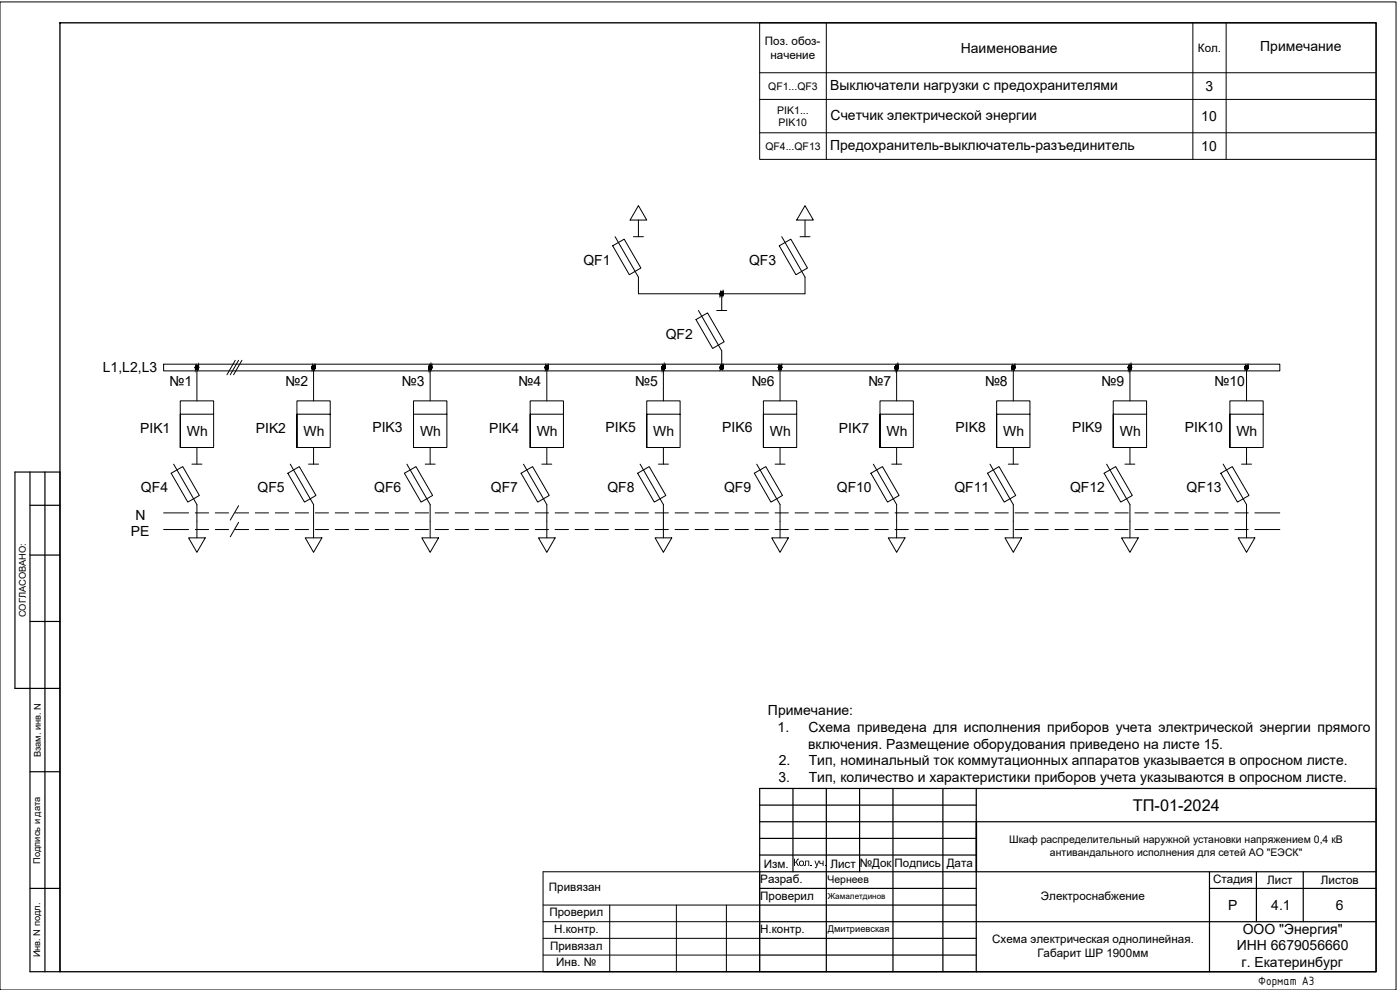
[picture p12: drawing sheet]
<svg xmlns="http://www.w3.org/2000/svg" width="420mm" height="297mm" viewBox="0 0 420 297" stroke-linecap="round" stroke-linejoin="round" font-family="sans-serif">
<defs><g id="words">
<text font-size="4.9" x="340" y="243.3">ТП-01-2024</text>
<g font-size="4.2">
<text x="288.4" y="15.8">Наименование</text>
<text x="378.2" y="15.4">Примечание</text>
<text x="249.2" y="26.9">Выключатели нагрузки с предохранителями</text>
<text x="361.8" y="27.3">3</text>
<text x="249.3" y="35.9">Счетчик электрической энергии</text>
<text x="360.5" y="36.3">10</text>
<text x="249.2" y="44.9">Предохранитель-выключатель-разъединитель</text>
<text x="360.5" y="45.3">10</text>
<text x="175.1" y="79.5">QF1</text>
<text x="224.8" y="79.5">QF3</text>
<text x="199.8" y="101.6">QF2</text>
<text x="30.9" y="111.5">L1,L2,L3</text>
<text x="50.9" y="115.8">№1</text>
<text x="85.6" y="115.8">№2</text>
<text x="120.6" y="115.7">№3</text>
<text x="155.6" y="115.8">№4</text>
<text x="190.6" y="115.7">№5</text>
<text x="225.6" y="115.7">№6</text>
<text x="260.6" y="115.8">№7</text>
<text x="295.6" y="115.7">№8</text>
<text x="330.6" y="115.7">№9</text>
<text x="364.5" y="115.7">№10</text>
<text x="42.1" y="129.8">PIK1</text>
<text x="56.1" y="130.8">Wh</text>
<text x="76.8" y="129.8">PIK2</text>
<text x="91.1" y="130.8">Wh</text>
<text x="111.8" y="129.7">PIK3</text>
<text x="126.1" y="130.8">Wh</text>
<text x="146.8" y="129.8">PIK4</text>
<text x="161.1" y="130.8">Wh</text>
<text x="181.8" y="129.7">PIK5</text>
<text x="196.1" y="130.8">Wh</text>
<text x="216.8" y="129.7">PIK6</text>
<text x="231.1" y="130.8">Wh</text>
<text x="251.8" y="129.8">PIK7</text>
<text x="266.1" y="130.8">Wh</text>
<text x="286.8" y="129.7">PIK8</text>
<text x="301.1" y="130.8">Wh</text>
<text x="321.8" y="129.7">PIK9</text>
<text x="336.1" y="130.8">Wh</text>
<text x="355.6" y="129.7">PIK10</text>
<text x="371.1" y="130.8">Wh</text>
<text x="42.3" y="147.7">QF4</text>
<text x="77.3" y="147.7">QF5</text>
<text x="112.3" y="147.7">QF6</text>
<text x="147.3" y="147.7">QF7</text>
<text x="182.3" y="147.7">QF8</text>
<text x="217.3" y="147.7">QF9</text>
<text x="251.1" y="147.7">QF10</text>
<text x="286.4" y="147.7">QF11</text>
<text x="321.1" y="147.7">QF12</text>
<text x="356.1" y="147.7">QF13</text>
<text x="40.6" y="155.9">N</text>
<text x="39.3" y="160.9">PE</text>
<text x="230.5" y="214.5">Примечание:</text>
<text x="233.4" y="219.5">1.</text>
<text x="242.6" y="219.5">Схема приведена для исполнения приборов учета электрической энергии прямого</text>
<text x="242.5" y="224.6">включения. Размещение оборудования приведено на листе 15.</text>
<text x="233.7" y="229.6">2.</text>
<text x="242.7" y="229.6">Тип, номинальный ток коммутационных аппаратов указывается в опросном листе.</text>
<text x="233.6" y="234.7">3.</text>
<text x="242.7" y="234.7">Тип, количество и характеристики приборов учета указываются в опросном листе.</text>
<text x="368.6" y="273.1">Р</text>
<text x="381.5" y="273.1">4.1</text>
<text x="400.9" y="273">6</text>
<text x="373" y="280.1">ООО &quot;Энергия&quot;</text>
<text x="371.2" y="285.1">ИНН 6679056660</text>
<text x="372.6" y="290.2">г. Екатеринбург</text>
</g>
<text font-size="3.9" x="377.6" y="295.5">Формат А3</text>
<g font-size="3.5">
<text x="229.6" y="13.5">Поз. обоз-</text>
<text x="231.2" y="17.7">начение</text>
<text x="359.5" y="15.6">Кол.</text>
<text x="229.3" y="260.3">Изм.</text>
<text x="249.2" y="260.3">Лист</text>
<text x="258" y="260">№Док</text>
<text x="268.5" y="260">Подпись</text>
<text x="284.1" y="260">Дата</text>
<text x="164.7" y="267.4">Привязан</text>
<text x="228.2" y="269.9">Проверил</text>
<text x="228.2" y="265">Разраб.</text>
<text x="312.4" y="270">Электроснабжение</text>
<text x="364.1" y="265.1">Стадия</text>
<text x="380.3" y="265.3">Лист</text>
<text x="396.4" y="265.3">Листов</text>
<text x="164.9" y="275">Проверил</text>
<text x="166.3" y="280">Н.контр.</text>
<text x="228.2" y="280">Н.контр.</text>
<text x="165.1" y="285">Привязал</text>
<text x="297.8" y="282.9">Схема электрическая однолинейная.</text>
<text x="311.3" y="287.1">Габарит ШР 1900мм</text>
<text x="166.9" y="289.8">Инв. №</text>
</g>
<g font-size="3.1">
<text x="230.6" y="26.9">QF1...QF3</text>
<text x="233.3" y="34.1">PIK1...</text>
<text x="233.7" y="37.8">PIK10</text>
<text x="229.7" y="44.9">QF4...QF13</text>
<text x="302.9" y="253.1">Шкаф распределительный наружной установки напряжением 0,4 кВ</text>
<text x="315.1" y="256.8">антивандального исполнения для сетей АО &quot;ЕЭСК&quot;</text>
<text x="238" y="259.8">Кол . уч.</text>
<text x="248.3" y="264.9">Чернеев</text>
</g>
<g font-size="2.8">
<text x="7.7" y="185.2" transform="rotate(-90 7.7 185.2)">СОГЛАСОВАНО:</text>
<text x="12.2" y="227.2" transform="rotate(-90 12.2 227.2)">Взам. инв. N</text>
<text x="12" y="259.2" transform="rotate(-90 12 259.2)">Подпись и дата</text>
<text x="248.4" y="279.8">Дмитриевская</text>
<text x="12" y="287.3" transform="rotate(-90 12 287.3)">Инв. N подл.</text>
</g>
<text font-size="2.4" x="248.4" y="269.8">Жамалетдинов</text>
</g></defs>
<path d="M18 6.8h395v284.8h-395z" fill="none" stroke="#000" stroke-width=".4"/>
<path d="M9 141.6v150h9v-150h-13.5v65h13.5M9 151.6h9M13.5 141.6v150M9 166.5h9M9 186.5h9M9 231.5h9M9 266.6h9" fill="none" stroke="#000" stroke-width=".36"/>
<!-- layer: 0 -->
<g fill="none" stroke="#000" stroke-width=".36">
<path d="M228 236.6h185v55h-185zM238 236.6v25M248 236.6v55M258 236.6v25M268 236.6v55M283 236.6v55M293 236.6v10M228 241.6h65M228 246.6h185M228 251.6h65M228 256.5h65M228 261.6h185"/>
<path d="M228 266.6h65M228 271.6h65M228 276.5h185M293 261.6v30M363 266.6h50M363 261.6v30M377.1 261.6v14.9M391.1 261.6v14.9M228 281.5h65M228 286.6h65"/>
</g>
<path d="M293 246.6v15" fill="none" stroke="#000" stroke-width=".51"/>
<g fill="#000" stroke="#000" stroke-width=".3">
<path d="M216.1 88.1v.2zM217.1 88v.1zM58.6 110.3v.1zM59.6 110.1v.2zM93.6 110.3v.1zM94.6 110.1v.2zM128.6 110.3v.1zM129.6 110.1v.2zM163.6 110.3v.1zM164.6 110.1v.2zM198.6 110.3v.1zM199.6 110.1v.2z"/>
<path d="M216.1 110.3v.1zM217.1 110.1v.2zM233.6 110.3v.1zM234.6 110.1v.2zM268.6 110.3v.1zM269.6 110.1v.2zM303.6 110.3v.1zM304.6 110.1v.2zM338.6 110.3v.1zM339.6 110.1v.2zM373.6 110.3v.1zM374.6 110.1v.2z"/>
<path d="M216.1 88v.1zM216.1 88v.1z"/>
<path d="M216.2 88.1v.3zM216.1 88.1v.2z"/>
<path d="M216.2 87.9l-.1 .2zM216.2 87.9l-.1 .2z"/>
<path d="M216.2 88.1v.4zM216.2 88.1v.3z"/>
<path d="M216.2 87.8v.3zM216.2 87.8v.3z"/>
<path d="M216.3 88.1v.4zM216.2 88.1v.4z"/>
<path d="M216.3 87.8l-.1 .3zM216.3 87.8l-.1 .3z"/>
<path d="M216.3 88.1v.5zM216.3 88.1v.4z"/>
<path d="M216.3 87.7v.4zM216.3 87.8v.3z"/>
<path d="M216.4 88.1v.5zM216.3 88.1v.5z"/>
<path d="M216.4 87.7l-.1 .4zM216.3 87.7v.4z"/>
<path d="M216.5 88.1v.6zM216.4 88.1v.5z"/>
<path d="M216.5 87.7l-.1 .4zM216.4 87.7v.4z"/>
<path d="M216.6 88.1l-.1 .6zM216.5 88.1v.6z"/>
<path d="M216.6 87.7l-.1 .4zM216.5 87.7v.4z"/>
<path d="M216.7 88.1l-.1 .6zM216.6 88.1v.6z"/>
<path d="M216.7 87.7l-.1 .4zM216.6 87.7v.4z"/>
<path d="M216.8 88.1l-.1 .6zM216.7 88.1v.6z"/>
<path d="M216.8 87.7l-.1 .4zM216.7 87.7v.4z"/>
<path d="M216.9 88.1l-.1 .5zM216.8 88.1v.5z"/>
<path d="M216.9 87.7l-.1 .4zM216.8 87.7v.4z"/>
<path d="M216.9 88.1v.5zM216.9 88.1v.5z"/>
<path d="M216.9 87.8v.3zM216.9 87.7v.4z"/>
<path d="M217 88.1l-.1 .4zM216.9 88.1v.4z"/>
<path d="M217 87.8l-.1 .3zM216.9 87.8v.3z"/>
<path d="M217 88.1v.4zM217 88.1v.4z"/>
<path d="M217 87.9v.2zM217 87.8v.3z"/>
<path d="M217.1 88.1l-.1 .3zM217 88.1v.3z"/>
<path d="M217.1 88l-.1 .1zM217 87.9v.2z"/>
<path d="M217.1 88.1v.2zM217.1 88.1v.2z"/>
<path d="M58.6 110.1v.2zM58.6 110.1v.2z"/>
<path d="M58.7 110.3v.2zM58.6 110.3v.1z"/>
<path d="M58.7 110l-.1 .3zM58.7 110l-.1 .3z"/>
<path d="M58.7 110.3v.3zM58.7 110.3v.2z"/>
<path d="M58.7 109.9v.4zM58.7 109.9v.4z"/>
<path d="M58.8 110.3v.4zM58.7 110.3v.3z"/>
<path d="M58.8 109.9l-.1 .4zM58.8 109.9l-.1 .4z"/>
<path d="M58.9 110.3v.4zM58.8 110.3v.4z"/>
<path d="M58.9 109.8l-.1 .5zM58.8 109.9v.4z"/>
<path d="M58.9 110.3v.5zM58.9 110.3v.4z"/>
<path d="M58.9 109.8v.5zM58.9 109.8v.5z"/>
<path d="M59 110.3v.5zM58.9 110.3v.5z"/>
<path d="M59 109.8l-.1 .5zM58.9 109.8v.5z"/>
<path d="M59.1 110.3l-.1 .5zM59 110.3v.5z"/>
<path d="M59.1 109.8l-.1 .5zM59 109.8v.5z"/>
<path d="M59.2 110.3l-.1 .5zM59.1 110.3v.5z"/>
<path d="M59.2 109.8l-.1 .5zM59.1 109.8v.5z"/>
<path d="M59.3 110.3l-.1 .5zM59.2 110.3v.5z"/>
<path d="M59.3 109.8l-.1 .5zM59.2 109.8v.5z"/>
<path d="M59.4 110.3l-.1 .5zM59.3 110.3v.5z"/>
<path d="M59.4 109.8l-.1 .5zM59.3 109.8v.5z"/>
<path d="M59.4 110.3v.4zM59.4 110.3v.4z"/>
<path d="M59.4 109.9v.4zM59.4 109.8v.5z"/>
<path d="M59.5 110.3l-.1 .4zM59.4 110.3v.4z"/>
<path d="M59.5 109.9l-.1 .4zM59.4 109.9v.4z"/>
<path d="M59.5 110.3v.3zM59.5 110.3v.3z"/>
<path d="M59.5 110v.3zM59.5 109.9v.4z"/>
<path d="M59.6 110.3l-.1 .2zM59.5 110.3v.2z"/>
<path d="M59.6 110.1l-.1 .2zM59.5 110v.3z"/>
<path d="M59.6 110.3v.1zM59.6 110.3v.1z"/>
<path d="M93.6 110.1v.2zM93.6 110.1v.2z"/>
<path d="M93.7 110.3v.2zM93.6 110.3v.1z"/>
<path d="M93.7 110l-.1 .3zM93.7 110l-.1 .3z"/>
<path d="M93.7 110.3v.3zM93.7 110.3v.2z"/>
<path d="M93.7 109.9v.4zM93.7 109.9v.4z"/>
<path d="M93.8 110.3v.4zM93.7 110.3v.3z"/>
<path d="M93.8 109.9l-.1 .4zM93.8 109.9l-.1 .4z"/>
<path d="M93.9 110.3v.4zM93.8 110.3v.4z"/>
<path d="M93.9 109.8l-.1 .5zM93.8 109.9v.4z"/>
<path d="M93.9 110.3v.5zM93.9 110.3v.4z"/>
<path d="M93.9 109.8v.5zM93.9 109.8v.5z"/>
<path d="M94 110.3v.5zM93.9 110.3v.5z"/>
<path d="M94 109.8l-.1 .5zM93.9 109.8v.5z"/>
<path d="M94.1 110.3l-.1 .5zM94 110.3v.5z"/>
<path d="M94.1 109.8l-.1 .5zM94 109.8v.5z"/>
<path d="M94.2 110.3l-.1 .5zM94.1 110.3v.5z"/>
<path d="M94.2 109.8l-.1 .5zM94.1 109.8v.5z"/>
<path d="M94.3 110.3l-.1 .5zM94.2 110.3v.5z"/>
<path d="M94.3 109.8l-.1 .5zM94.2 109.8v.5z"/>
<path d="M94.4 110.3l-.1 .5zM94.3 110.3v.5z"/>
<path d="M94.4 109.8l-.1 .5zM94.3 109.8v.5z"/>
<path d="M94.4 110.3v.4zM94.4 110.3v.4z"/>
<path d="M94.4 109.9v.4zM94.4 109.8v.5z"/>
<path d="M94.5 110.3l-.1 .4zM94.4 110.3v.4z"/>
<path d="M94.5 109.9l-.1 .4zM94.4 109.9v.4z"/>
<path d="M94.5 110.3v.3zM94.5 110.3v.3z"/>
<path d="M94.5 110v.3zM94.5 109.9v.4z"/>
<path d="M94.6 110.3l-.1 .2zM94.5 110.3v.2z"/>
<path d="M94.6 110.1l-.1 .2zM94.5 110v.3z"/>
<path d="M94.6 110.3v.1zM94.6 110.3v.1z"/>
<path d="M128.6 110.1v.2zM128.6 110.1v.2z"/>
<path d="M128.7 110.3v.2zM128.6 110.3v.1z"/>
<path d="M128.7 110l-.1 .3zM128.7 110l-.1 .3z"/>
<path d="M128.7 110.3v.3zM128.7 110.3v.2z"/>
<path d="M128.7 109.9v.4zM128.7 109.9v.4z"/>
<path d="M128.8 110.3v.4zM128.7 110.3v.3z"/>
<path d="M128.8 109.9l-.1 .4zM128.8 109.9l-.1 .4z"/>
<path d="M128.9 110.3v.4zM128.8 110.3v.4z"/>
<path d="M128.9 109.8l-.1 .5zM128.8 109.9v.4z"/>
<path d="M128.9 110.3v.5zM128.9 110.3v.4z"/>
<path d="M128.9 109.8v.5zM128.9 109.8v.5z"/>
<path d="M129 110.3v.5zM128.9 110.3v.5z"/>
<path d="M129 109.8l-.1 .5zM128.9 109.8v.5z"/>
<path d="M129.1 110.3l-.1 .5zM129 110.3v.5z"/>
<path d="M129.1 109.8l-.1 .5zM129 109.8v.5z"/>
<path d="M129.2 110.3l-.1 .5zM129.1 110.3v.5z"/>
<path d="M129.2 109.8l-.1 .5zM129.1 109.8v.5z"/>
<path d="M129.3 110.3l-.1 .5zM129.2 110.3v.5z"/>
<path d="M129.3 109.8l-.1 .5zM129.2 109.8v.5z"/>
<path d="M129.3 110.3v.5zM129.3 110.3v.5z"/>
<path d="M129.3 109.8v.5zM129.3 109.8v.5z"/>
<path d="M129.4 110.3l-.1 .4zM129.3 110.3v.4z"/>
<path d="M129.4 109.9l-.1 .4zM129.3 109.8v.5z"/>
<path d="M129.5 110.3l-.1 .4zM129.4 110.3v.4z"/>
<path d="M129.5 109.9l-.1 .4zM129.4 109.9v.4z"/>
<path d="M129.5 110.3v.3zM129.5 110.3v.3z"/>
<path d="M129.5 110v.3zM129.5 109.9v.4z"/>
<path d="M129.6 110.3l-.1 .2zM129.5 110.3v.2z"/>
<path d="M129.6 110.1l-.1 .2zM129.5 110v.3z"/>
<path d="M129.6 110.3v.1zM129.6 110.3v.1z"/>
<path d="M163.6 110.1v.2zM163.6 110.1v.2z"/>
<path d="M163.7 110.3v.2zM163.6 110.3v.1z"/>
<path d="M163.7 110l-.1 .3zM163.7 110l-.1 .3z"/>
<path d="M163.7 110.3v.3zM163.7 110.3v.2z"/>
<path d="M163.7 109.9v.4zM163.7 109.9v.4z"/>
<path d="M163.8 110.3v.4zM163.7 110.3v.3z"/>
<path d="M163.8 109.9l-.1 .4zM163.8 109.9l-.1 .4z"/>
<path d="M163.9 110.3v.4zM163.8 110.3v.4z"/>
<path d="M163.9 109.8l-.1 .5zM163.8 109.9v.4z"/>
<path d="M163.9 110.3v.5zM163.9 110.3v.4z"/>
<path d="M163.9 109.8v.5zM163.9 109.8v.5z"/>
<path d="M164 110.3v.5zM163.9 110.3v.5z"/>
<path d="M164 109.8l-.1 .5zM163.9 109.8v.5z"/>
<path d="M164.1 110.3l-.1 .5zM164 110.3v.5z"/>
<path d="M164.1 109.8l-.1 .5zM164 109.8v.5z"/>
<path d="M164.2 110.3l-.1 .5zM164.1 110.3v.5z"/>
<path d="M164.2 109.8l-.1 .5zM164.1 109.8v.5z"/>
<path d="M164.3 110.3l-.1 .5zM164.2 110.3v.5z"/>
<path d="M164.3 109.8l-.1 .5zM164.2 109.8v.5z"/>
<path d="M164.4 110.3l-.1 .5zM164.3 110.3v.5z"/>
<path d="M164.4 109.8l-.1 .5zM164.3 109.8v.5z"/>
<path d="M164.4 110.3v.4zM164.4 110.3v.4z"/>
<path d="M164.4 109.9v.4zM164.4 109.8v.5z"/>
<path d="M164.5 110.3l-.1 .4zM164.4 110.3v.4z"/>
<path d="M164.5 109.9l-.1 .4zM164.4 109.9v.4z"/>
<path d="M164.5 110.3v.3zM164.5 110.3v.3z"/>
<path d="M164.5 110v.3zM164.5 109.9v.4z"/>
<path d="M164.6 110.3l-.1 .2zM164.5 110.3v.2z"/>
<path d="M164.6 110.1l-.1 .2zM164.5 110v.3z"/>
<path d="M164.6 110.3v.1zM164.6 110.3v.1z"/>
<path d="M198.6 110.1v.2zM198.6 110.1v.2z"/>
<path d="M198.7 110.3v.2zM198.6 110.3v.1z"/>
<path d="M198.7 110l-.1 .3zM198.7 110l-.1 .3z"/>
<path d="M198.7 110.3v.3zM198.7 110.3v.2z"/>
<path d="M198.7 109.9v.4zM198.7 109.9v.4z"/>
<path d="M198.8 110.3v.4zM198.7 110.3v.3z"/>
<path d="M198.8 109.9l-.1 .4zM198.8 109.9l-.1 .4z"/>
<path d="M198.9 110.3v.4zM198.8 110.3v.4z"/>
<path d="M198.9 109.8l-.1 .5zM198.8 109.9v.4z"/>
<path d="M198.9 110.3v.5zM198.9 110.3v.4z"/>
<path d="M198.9 109.8v.5zM198.9 109.8v.5z"/>
<path d="M199 110.3v.5zM198.9 110.3v.5z"/>
<path d="M199 109.8l-.1 .5zM198.9 109.8v.5z"/>
<path d="M199.1 110.3l-.1 .5zM199 110.3v.5z"/>
<path d="M199.1 109.8l-.1 .5zM199 109.8v.5z"/>
<path d="M199.2 110.3l-.1 .5zM199.1 110.3v.5z"/>
<path d="M199.2 109.8l-.1 .5zM199.1 109.8v.5z"/>
<path d="M199.3 110.3l-.1 .5zM199.2 110.3v.5z"/>
<path d="M199.3 109.8l-.1 .5zM199.2 109.8v.5z"/>
<path d="M199.3 110.3v.5zM199.3 110.3v.5z"/>
<path d="M199.3 109.8v.5zM199.3 109.8v.5z"/>
<path d="M199.4 110.3l-.1 .4zM199.3 110.3v.4z"/>
<path d="M199.4 109.9l-.1 .4zM199.3 109.8v.5z"/>
<path d="M199.5 110.3l-.1 .4zM199.4 110.3v.4z"/>
<path d="M199.5 109.9l-.1 .4zM199.4 109.9v.4z"/>
<path d="M199.5 110.3v.3zM199.5 110.3v.3z"/>
<path d="M199.5 110v.3zM199.5 109.9v.4z"/>
<path d="M199.6 110.3l-.1 .2zM199.5 110.3v.2z"/>
<path d="M199.6 110.1l-.1 .2zM199.5 110v.3z"/>
<path d="M199.6 110.3v.1zM199.6 110.3v.1z"/>
<path d="M216.1 110.1v.2zM216.1 110.1v.2z"/>
<path d="M216.2 110.3v.2zM216.1 110.3v.1z"/>
<path d="M216.2 110l-.1 .3zM216.2 110l-.1 .3z"/>
<path d="M216.2 110.3v.3zM216.2 110.3v.2z"/>
<path d="M216.2 109.9v.4zM216.2 109.9v.4z"/>
<path d="M216.3 110.3v.4zM216.2 110.3v.3z"/>
<path d="M216.3 109.9l-.1 .4zM216.3 109.9l-.1 .4z"/>
<path d="M216.3 110.3v.4zM216.3 110.3v.4z"/>
<path d="M216.3 109.8v.5zM216.3 109.9v.4z"/>
<path d="M216.4 110.3v.5zM216.3 110.3v.4z"/>
<path d="M216.4 109.8l-.1 .5zM216.3 109.8v.5z"/>
<path d="M216.5 110.3v.5zM216.4 110.3v.5z"/>
<path d="M216.5 109.8l-.1 .5zM216.4 109.8v.5z"/>
<path d="M216.6 110.3l-.1 .5zM216.5 110.3v.5z"/>
<path d="M216.6 109.8l-.1 .5zM216.5 109.8v.5z"/>
<path d="M216.7 110.3l-.1 .5zM216.6 110.3v.5z"/>
<path d="M216.7 109.8l-.1 .5zM216.6 109.8v.5z"/>
<path d="M216.8 110.3l-.1 .5zM216.7 110.3v.5z"/>
<path d="M216.8 109.8l-.1 .5zM216.7 109.8v.5z"/>
<path d="M216.9 110.3l-.1 .5zM216.8 110.3v.5z"/>
<path d="M216.9 109.8l-.1 .5zM216.8 109.8v.5z"/>
<path d="M216.9 110.3v.4zM216.9 110.3v.4z"/>
<path d="M216.9 109.9v.4zM216.9 109.8v.5z"/>
<path d="M217 110.3l-.1 .4zM216.9 110.3v.4z"/>
<path d="M217 109.9l-.1 .4zM216.9 109.9v.4z"/>
<path d="M217 110.3v.3zM217 110.3v.3z"/>
<path d="M217 110v.3zM217 109.9v.4z"/>
<path d="M217.1 110.3l-.1 .2zM217 110.3v.2z"/>
<path d="M217.1 110.1l-.1 .2zM217 110v.3z"/>
<path d="M217.1 110.3v.1zM217.1 110.3v.1z"/>
<path d="M233.6 110.1v.2zM233.6 110.1v.2z"/>
<path d="M233.7 110.3v.2zM233.6 110.3v.1z"/>
<path d="M233.7 110l-.1 .3zM233.7 110l-.1 .3z"/>
<path d="M233.7 110.3v.3zM233.7 110.3v.2z"/>
<path d="M233.7 109.9v.4zM233.7 109.9v.4z"/>
<path d="M233.8 110.3v.4zM233.7 110.3v.3z"/>
<path d="M233.8 109.9l-.1 .4zM233.8 109.9l-.1 .4z"/>
<path d="M233.8 110.3v.4zM233.8 110.3v.4z"/>
<path d="M233.8 109.8v.5zM233.8 109.9v.4z"/>
<path d="M233.9 110.3v.5zM233.8 110.3v.4z"/>
<path d="M233.9 109.8l-.1 .5zM233.8 109.8v.5z"/>
<path d="M234 110.3v.5zM233.9 110.3v.5z"/>
<path d="M234 109.8l-.1 .5zM233.9 109.8v.5z"/>
<path d="M234.1 110.3l-.1 .5zM234 110.3v.5z"/>
<path d="M234.1 109.8l-.1 .5zM234 109.8v.5z"/>
<path d="M234.2 110.3l-.1 .5zM234.1 110.3v.5z"/>
<path d="M234.2 109.8l-.1 .5zM234.1 109.8v.5z"/>
<path d="M234.3 110.3l-.1 .5zM234.2 110.3v.5z"/>
<path d="M234.3 109.8l-.1 .5zM234.2 109.8v.5z"/>
<path d="M234.4 110.3l-.1 .5zM234.3 110.3v.5z"/>
<path d="M234.4 109.8l-.1 .5zM234.3 109.8v.5z"/>
<path d="M234.4 110.3v.4zM234.4 110.3v.4z"/>
<path d="M234.4 109.9v.4zM234.4 109.8v.5z"/>
<path d="M234.5 110.3l-.1 .4zM234.4 110.3v.4z"/>
<path d="M234.5 109.9l-.1 .4zM234.4 109.9v.4z"/>
<path d="M234.5 110.3v.3zM234.5 110.3v.3z"/>
<path d="M234.5 110v.3zM234.5 109.9v.4z"/>
<path d="M234.6 110.3l-.1 .2zM234.5 110.3v.2z"/>
<path d="M234.6 110.1l-.1 .2zM234.5 110v.3z"/>
<path d="M234.6 110.3v.1zM234.6 110.3v.1z"/>
<path d="M268.6 110.1v.2zM268.6 110.1v.2z"/>
<path d="M268.7 110.3v.2zM268.6 110.3v.1z"/>
<path d="M268.7 110l-.1 .3zM268.7 110l-.1 .3z"/>
<path d="M268.7 110.3v.3zM268.7 110.3v.2z"/>
<path d="M268.7 109.9v.4zM268.7 109.9v.4z"/>
<path d="M268.8 110.3v.4zM268.7 110.3v.3z"/>
<path d="M268.8 109.9l-.1 .4zM268.8 109.9l-.1 .4z"/>
<path d="M268.9 110.3v.4zM268.8 110.3v.4z"/>
<path d="M268.9 109.8l-.1 .5zM268.8 109.9v.4z"/>
<path d="M268.9 110.3v.5zM268.9 110.3v.4z"/>
<path d="M268.9 109.8v.5zM268.9 109.8v.5z"/>
<path d="M269 110.3v.5zM268.9 110.3v.5z"/>
<path d="M269 109.8l-.1 .5zM268.9 109.8v.5z"/>
<path d="M269.1 110.3l-.1 .5zM269 110.3v.5z"/>
<path d="M269.1 109.8l-.1 .5zM269 109.8v.5z"/>
<path d="M269.2 110.3l-.1 .5zM269.1 110.3v.5z"/>
<path d="M269.2 109.8l-.1 .5zM269.1 109.8v.5z"/>
<path d="M269.3 110.3l-.1 .5zM269.2 110.3v.5z"/>
<path d="M269.3 109.8l-.1 .5zM269.2 109.8v.5z"/>
<path d="M269.3 110.3v.5zM269.3 110.3v.5z"/>
<path d="M269.3 109.8v.5zM269.3 109.8v.5z"/>
<path d="M269.4 110.3l-.1 .4zM269.3 110.3v.4z"/>
<path d="M269.4 109.9l-.1 .4zM269.3 109.8v.5z"/>
<path d="M269.5 110.3l-.1 .4zM269.4 110.3v.4z"/>
<path d="M269.5 109.9l-.1 .4zM269.4 109.9v.4z"/>
<path d="M269.5 110.3v.3zM269.5 110.3v.3z"/>
<path d="M269.5 110v.3zM269.5 109.9v.4z"/>
<path d="M269.6 110.3l-.1 .2zM269.5 110.3v.2z"/>
<path d="M269.6 110.1l-.1 .2zM269.5 110v.3z"/>
<path d="M269.6 110.3v.1zM269.6 110.3v.1z"/>
<path d="M303.6 110.1v.2zM303.6 110.1v.2z"/>
<path d="M303.7 110.3v.2zM303.6 110.3v.1z"/>
<path d="M303.7 110l-.1 .3zM303.7 110l-.1 .3z"/>
<path d="M303.7 110.3v.3zM303.7 110.3v.2z"/>
<path d="M303.7 109.9v.4zM303.7 109.9v.4z"/>
<path d="M303.8 110.3v.4zM303.7 110.3v.3z"/>
<path d="M303.8 109.9l-.1 .4zM303.8 109.9l-.1 .4z"/>
<path d="M303.8 110.3v.4zM303.8 110.3v.4z"/>
<path d="M303.8 109.8v.5zM303.8 109.9v.4z"/>
<path d="M303.9 110.3v.5zM303.8 110.3v.4z"/>
<path d="M303.9 109.8l-.1 .5zM303.8 109.8v.5z"/>
<path d="M304 110.3v.5zM303.9 110.3v.5z"/>
<path d="M304 109.8l-.1 .5zM303.9 109.8v.5z"/>
<path d="M304.1 110.3l-.1 .5zM304 110.3v.5z"/>
<path d="M304.1 109.8l-.1 .5zM304 109.8v.5z"/>
<path d="M304.2 110.3l-.1 .5zM304.1 110.3v.5z"/>
<path d="M304.2 109.8l-.1 .5zM304.1 109.8v.5z"/>
<path d="M304.3 110.3l-.1 .5zM304.2 110.3v.5z"/>
<path d="M304.3 109.8l-.1 .5zM304.2 109.8v.5z"/>
<path d="M304.4 110.3l-.1 .5zM304.3 110.3v.5z"/>
<path d="M304.4 109.8l-.1 .5zM304.3 109.8v.5z"/>
<path d="M304.4 110.3v.4zM304.4 110.3v.4z"/>
<path d="M304.4 109.9v.4zM304.4 109.8v.5z"/>
<path d="M304.5 110.3l-.1 .4zM304.4 110.3v.4z"/>
<path d="M304.5 109.9l-.1 .4zM304.4 109.9v.4z"/>
<path d="M304.5 110.3v.3zM304.5 110.3v.3z"/>
<path d="M304.5 110v.3zM304.5 109.9v.4z"/>
<path d="M304.6 110.3l-.1 .2zM304.5 110.3v.2z"/>
<path d="M304.6 110.1l-.1 .2zM304.5 110v.3z"/>
<path d="M304.6 110.3v.1zM304.6 110.3v.1z"/>
<path d="M338.6 110.1v.2zM338.6 110.1v.2z"/>
<path d="M338.7 110.3v.2zM338.6 110.3v.1z"/>
<path d="M338.7 110l-.1 .3zM338.7 110l-.1 .3z"/>
<path d="M338.7 110.3v.3zM338.7 110.3v.2z"/>
<path d="M338.7 109.9v.4zM338.7 109.9v.4z"/>
<path d="M338.8 110.3v.4zM338.7 110.3v.3z"/>
<path d="M338.8 109.9l-.1 .4zM338.8 109.9l-.1 .4z"/>
<path d="M338.9 110.3v.4zM338.8 110.3v.4z"/>
<path d="M338.9 109.8l-.1 .5zM338.8 109.9v.4z"/>
<path d="M338.9 110.3v.5zM338.9 110.3v.4z"/>
<path d="M338.9 109.8v.5zM338.9 109.8v.5z"/>
<path d="M339 110.3v.5zM338.9 110.3v.5z"/>
<path d="M339 109.8l-.1 .5zM338.9 109.8v.5z"/>
<path d="M339.1 110.3l-.1 .5zM339 110.3v.5z"/>
<path d="M339.1 109.8l-.1 .5zM339 109.8v.5z"/>
<path d="M339.2 110.3l-.1 .5zM339.1 110.3v.5z"/>
<path d="M339.2 109.8l-.1 .5zM339.1 109.8v.5z"/>
<path d="M339.3 110.3l-.1 .5zM339.2 110.3v.5z"/>
<path d="M339.3 109.8l-.1 .5zM339.2 109.8v.5z"/>
<path d="M339.3 110.3v.5zM339.3 110.3v.5z"/>
<path d="M339.3 109.8v.5zM339.3 109.8v.5z"/>
<path d="M339.4 110.3l-.1 .4zM339.3 110.3v.4z"/>
<path d="M339.4 109.9l-.1 .4zM339.3 109.8v.5z"/>
<path d="M339.5 110.3l-.1 .4zM339.4 110.3v.4z"/>
<path d="M339.5 109.9l-.1 .4zM339.4 109.9v.4z"/>
<path d="M339.5 110.3v.3zM339.5 110.3v.3z"/>
<path d="M339.5 110v.3zM339.5 109.9v.4z"/>
<path d="M339.6 110.3l-.1 .2zM339.5 110.3v.2z"/>
<path d="M339.6 110.1l-.1 .2zM339.5 110v.3z"/>
<path d="M339.6 110.3v.1zM339.6 110.3v.1z"/>
<path d="M373.6 110.1v.2zM373.6 110.1v.2z"/>
<path d="M373.7 110.3v.2zM373.6 110.3v.1z"/>
<path d="M373.7 110l-.1 .3zM373.7 110l-.1 .3z"/>
<path d="M373.7 110.3v.3zM373.7 110.3v.2z"/>
<path d="M373.7 109.9v.4zM373.7 109.9v.4z"/>
<path d="M373.8 110.3v.4zM373.7 110.3v.3z"/>
<path d="M373.8 109.9l-.1 .4zM373.8 109.9l-.1 .4z"/>
<path d="M373.8 110.3v.4zM373.8 110.3v.4z"/>
<path d="M373.8 109.8v.5zM373.8 109.9v.4z"/>
<path d="M373.9 110.3v.5zM373.8 110.3v.4z"/>
<path d="M373.9 109.8l-.1 .5zM373.8 109.8v.5z"/>
<path d="M374 110.3v.5zM373.9 110.3v.5z"/>
<path d="M374 109.8l-.1 .5zM373.9 109.8v.5z"/>
<path d="M374.1 110.3l-.1 .5zM374 110.3v.5z"/>
<path d="M374.1 109.8l-.1 .5zM374 109.8v.5z"/>
<path d="M374.2 110.3l-.1 .5zM374.1 110.3v.5z"/>
<path d="M374.2 109.8l-.1 .5zM374.1 109.8v.5z"/>
<path d="M374.3 110.3l-.1 .5zM374.2 110.3v.5z"/>
<path d="M374.3 109.8l-.1 .5zM374.2 109.8v.5z"/>
<path d="M374.4 110.3l-.1 .5zM374.3 110.3v.5z"/>
<path d="M374.4 109.8l-.1 .5zM374.3 109.8v.5z"/>
<path d="M374.4 110.3v.4zM374.4 110.3v.4z"/>
<path d="M374.4 109.9v.4zM374.4 109.8v.5z"/>
<path d="M374.5 110.3l-.1 .4zM374.4 110.3v.4z"/>
<path d="M374.5 109.9l-.1 .4zM374.4 109.9v.4z"/>
<path d="M374.5 110.3v.3zM374.5 110.3v.3z"/>
<path d="M374.5 110v.3zM374.5 109.9v.4z"/>
<path d="M374.6 110.3l-.1 .2zM374.5 110.3v.2z"/>
<path d="M374.6 110.1l-.1 .2zM374.5 110v.3z"/>
<path d="M374.6 110.3v.1zM374.6 110.3v.1z"/>
</g>
<g fill="none" stroke="#000" stroke-width=".3">
<path d="M163 261.6h65v30h-65zM163 271.6h65M163 276.5h65M183 271.6v20M203 271.6v20M218 271.6v20M163 281.5h65M163 286.6h65"/>
<circle cx="216.6" cy="88.1" r=".5"/>
<circle cx="59.1" cy="110.3" r=".5"/>
<circle cx="94.1" cy="110.3" r=".5"/>
<circle cx="129.1" cy="110.3" r=".5"/>
<circle cx="164.1" cy="110.3" r=".5"/>
<circle cx="199.1" cy="110.3" r=".5"/>
<circle cx="216.6" cy="110.3" r=".5"/>
<circle cx="234.1" cy="110.3" r=".5"/>
<circle cx="269.1" cy="110.3" r=".5"/>
<circle cx="304.1" cy="110.3" r=".5"/>
<circle cx="339.1" cy="110.3" r=".5"/>
<circle cx="374.1" cy="110.3" r=".5"/>
</g>
<!-- layer: 0 -->
<g fill="none" stroke="#000" stroke-width=".3">
<path d="M0 .6h419v296.4h-419zM228 6.8h185v41h-185zM248 6.8v41M358 6.8v41M368 6.8v41M228 21.8h185M228 29.8h185M228 39.8h185M183.9 73.8l3.4-2 5 8.6-3.4 2zM184.6 71l7 12.1v5h50v-5l-7-12.1M190.1 71h3M191.6 61.7l2.5 4.3h-5z"/>
<path d="M191.6 66v5M233.9 73.8l3.4-2 5 8.6-3.4 2zM240.1 71h3M241.6 61.7l2.5 4.3h-5zM241.6 66v5M208.9 95.9l3.4-2 5 8.6-3.4 2zM209.6 93.2l7 12.1v5M215.1 93.2h3M216.6 88.1v5.1M49.1 109.3h335v2h-335zM59.1 110.3v10M70.6 108.1l-2.5 4.3"/>
<path d="M71.6 108.1l-2.5 4.3M72.6 108.1l-2.5 4.3M94.1 110.3v10M129.1 110.3v10M164.1 110.3v10M199.1 110.3v10M234.1 110.3v10M269.1 110.3v10M304.1 110.3v10M339.1 110.3v10M374.1 110.3v10M52.1 139.3l7 12.1v10"/>
<path d="M57.6 139.3h3M59.1 134.3v5M64.1 124.3v-4h-10v14v-10h10v10h-10M87.1 139.3l7 12.1v10M92.6 139.3h3M94.1 134.3v5M99.1 124.3v-4h-10v14v-10h10v10h-10M122.1 139.3l7 12.1v10M127.6 139.3h3M129.1 134.3v5M134.1 124.3v-4h-10v14v-10h10v10h-10M157.1 139.3l7 12.1v10"/>
<path d="M162.6 139.3h3M164.1 134.3v5M169.1 124.3v-4h-10v14v-10h10v10h-10M192.1 139.3l7 12.1v10M197.6 139.3h3M199.1 134.3v5M204.1 124.3v-4h-10v14v-10h10v10h-10M227.1 139.3l7 12.1v10M232.6 139.3h3M234.1 134.3v5M239.1 124.3v-4h-10v14v-10h10v10h-10M262.1 139.3l7 12.1v10"/>
<path d="M267.6 139.3h3M269.1 134.3v5M274.1 124.3v-4h-10v14v-10h10v10h-10M297.1 139.3l7 12.1v10M302.6 139.3h3M304.1 134.3v5M309.1 124.3v-4h-10v14v-10h10v10h-10M332.1 139.3l7 12.1v10M337.6 139.3h3M339.1 134.3v5M344.1 124.3v-4h-10v14v-10h10v10h-10M367.1 139.3l7 12.1v10"/>
<path d="M372.6 139.3h3M374.1 134.3v5M379.1 124.3v-4h-10v14v-10h10v10h-10M49.1 153.9h7.5M49.1 158.9h7.5M51.4 142l3.4-2 5 8.7-3.4 2zM58.6 153.9h4M58.6 158.9h4M64.6 153.9h4M64.6 158.9h4M70.6 153.9h4M70.6 158.9h4"/>
<path d="M71.6 151.7l-2.5 4.3M71.6 156.7l-2.5 4.4M76.6 153.9h4M76.6 158.9h4M82.6 153.9h4M82.6 158.9h4M86.4 142l3.4-2 5 8.7-3.4 2zM88.6 153.9h4M88.6 158.9h4M94.6 153.9h4M94.6 158.9h4M100.6 153.9h4"/>
<path d="M100.6 158.9h4M106.6 153.9h4M106.6 158.9h4M112.6 153.9h4M112.6 158.9h4M118.6 153.9h4M118.6 158.9h4M121.4 142l3.4-2 5 8.7-3.4 2zM124.6 153.9h4M124.6 158.9h4M130.6 153.9h4M130.6 158.9h4"/>
<path d="M136.6 153.9h4M136.6 158.9h4M142.6 153.9h4M142.6 158.9h4M148.6 153.9h4M148.6 158.9h4M154.6 153.9h4M154.6 158.9h4M156.4 142l3.4-2 5 8.7-3.4 2zM160.6 153.9h4M160.6 158.9h4M166.6 153.9h4"/>
<path d="M166.6 158.9h4M172.6 153.9h4M172.6 158.9h4M178.6 153.9h4M178.6 158.9h4M184.6 153.9h4M184.6 158.9h4M190.6 153.9h4M190.6 158.9h4M191.4 142l3.4-2 5 8.7-3.4 2zM196.6 153.9h4M196.6 158.9h4"/>
<path d="M202.6 153.9h4M202.6 158.9h4M208.6 153.9h4M208.6 158.9h4M214.6 153.9h4M214.6 158.9h4M220.6 153.9h4M220.6 158.9h4M226.4 142l3.4-2 5 8.7-3.4 2zM226.6 153.9h4M226.6 158.9h4M232.6 153.9h4"/>
<path d="M232.6 158.9h4M238.6 153.9h4M238.6 158.9h4M244.6 153.9h4M244.6 158.9h4M250.6 153.9h4M250.6 158.9h4M256.6 153.9h4M256.6 158.9h4M261.4 142l3.4-2 5 8.7-3.4 2zM262.6 153.9h4M262.6 158.9h4"/>
<path d="M268.6 153.9h4M268.6 158.9h4M274.6 153.9h4M274.6 158.9h4M280.6 153.9h4M280.6 158.9h4M286.6 153.9h4M286.6 158.9h4M292.6 153.9h4M292.6 158.9h4M296.4 142l3.4-2 5 8.7-3.4 2zM298.6 153.9h4"/>
<path d="M298.6 158.9h4M304.6 153.9h4M304.6 158.9h4M310.6 153.9h4M310.6 158.9h4M316.6 153.9h4M316.6 158.9h4M322.6 153.9h4M322.6 158.9h4M328.6 153.9h4M328.6 158.9h4M331.4 142l3.4-2 5 8.7-3.4 2z"/>
<path d="M334.6 153.9h4M334.6 158.9h4M340.6 153.9h4M340.6 158.9h4M346.6 153.9h4M346.6 158.9h4M352.6 153.9h4M352.6 158.9h4M358.6 153.9h4M358.6 158.9h4M364.6 153.9h4M364.6 158.9h4"/>
<path d="M366.4 142l3.4-2 5 8.7-3.4 2zM370.6 153.9h4M370.6 158.9h4M376.6 153.9h7.5M376.6 158.9h7.5M56.6 161.4h5l-2.5 4.3zM91.6 161.4h5l-2.5 4.3zM126.6 161.4h5l-2.5 4.3zM161.6 161.4h5l-2.5 4.3zM196.6 161.4h5l-2.5 4.3zM231.6 161.4h5l-2.5 4.3zM266.6 161.4h5l-2.5 4.3z"/>
<path d="M301.6 161.4h5l-2.5 4.3zM336.6 161.4h5l-2.5 4.3zM371.6 161.4h5l-2.5 4.3z"/>
</g>
<use href="#words"/>
</svg>
